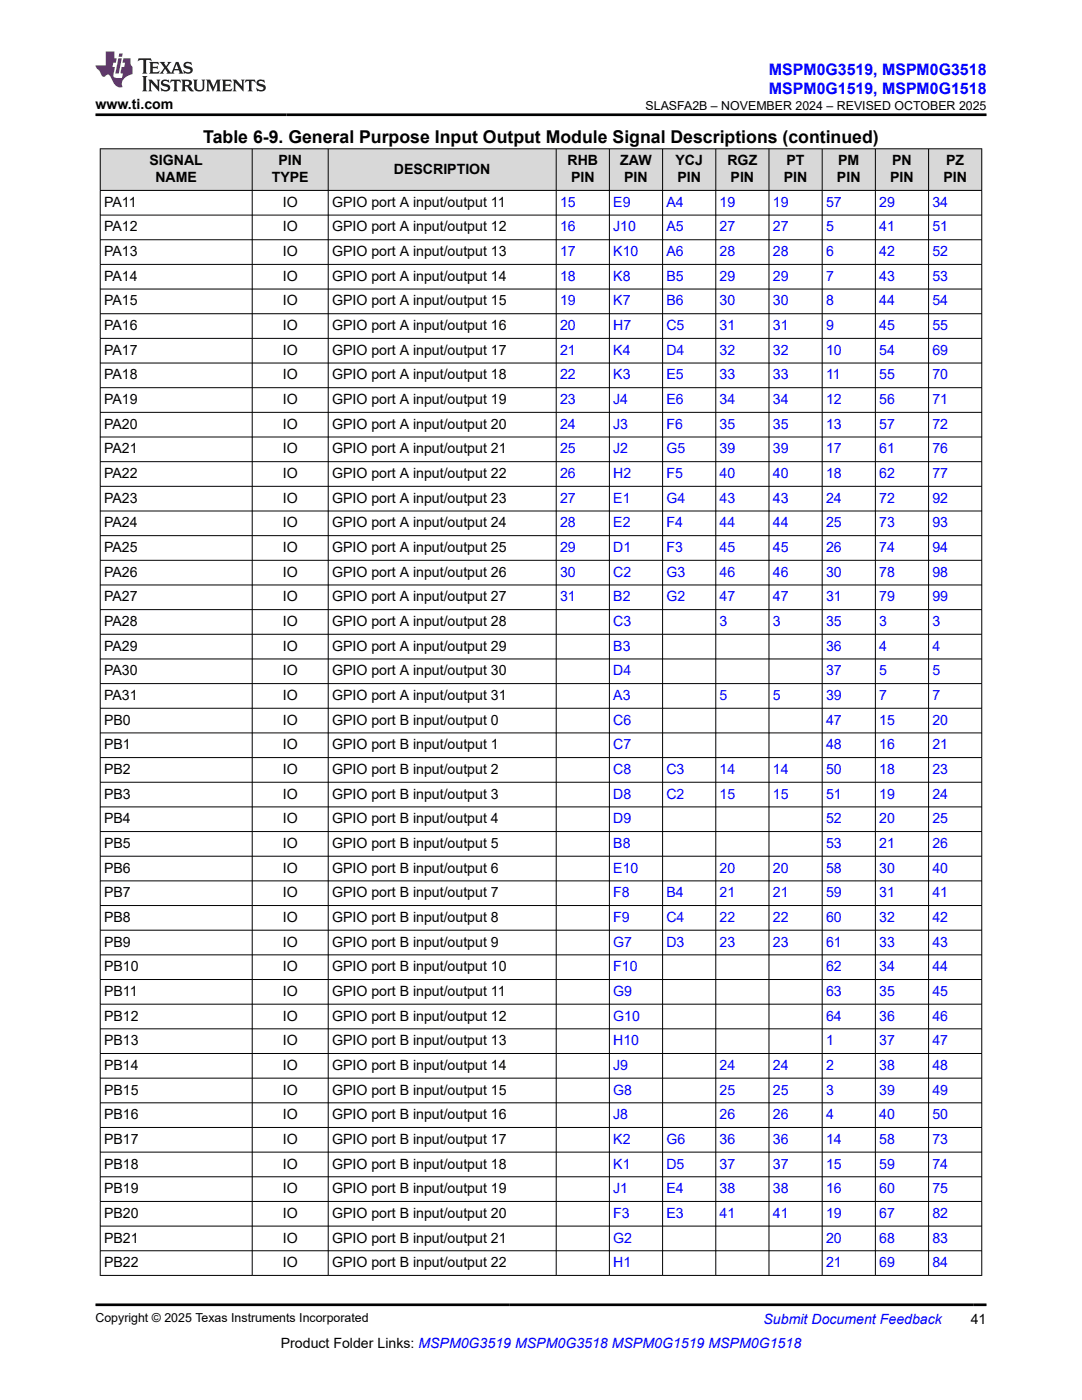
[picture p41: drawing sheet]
<svg xmlns="http://www.w3.org/2000/svg" width="216mm" height="279mm" viewBox="0 0 216 279" stroke-linecap="round" stroke-linejoin="round" font-family="sans-serif">
<defs><g id="words">
<text font-size="3.5" x="40.6" y="28.5">Table 6-9. General Purpose Input Output Module Signal Descriptions (continued)</text>
<g font-size="3.2" fill="#00f">
<text x="153.4" y="14.9">MSPM0G3519, MSPM0G3518</text>
<text x="153.4" y="18.7">MSPM0G1519, MSPM0G1518</text>
</g>
<g font-size="2.8">
<text x="19.1" y="21.8">www.ti.com</text>
<text x="29.8" y="33">SIGNAL</text>
<text x="55.6" y="33">PIN</text>
<text x="78.6" y="34.7">DESCRIPTION</text>
<text x="113.2" y="33">RHB</text>
<text x="123.8" y="33">ZAW</text>
<text x="134.8" y="33">YCJ</text>
<text x="145.2" y="33">RGZ</text>
<text x="156.9" y="33">PT</text>
<text x="167.2" y="33">PM</text>
<text x="178" y="33">PN</text>
<text x="188.8" y="33">PZ</text>
<text x="20.8" y="41.3">PA11</text>
<text x="31" y="36.4">NAME</text>
<text x="54.2" y="36.4">TYPE</text>
<text x="56.4" y="41.3">IO</text>
<text x="66.3" y="41.3">GPIO port A input/output 11</text>
<text x="113.9" y="36.4">PIN</text>
<text x="124.6" y="36.4">PIN</text>
<text x="135.2" y="36.4">PIN</text>
<text x="145.8" y="36.4">PIN</text>
<text x="156.4" y="36.4">PIN</text>
<text x="167" y="36.4">PIN</text>
<text x="177.6" y="36.4">PIN</text>
<text x="188.2" y="36.4">PIN</text>
<text x="20.8" y="46.2">PA12</text>
<text x="56.4" y="46.2">IO</text>
<text x="66.3" y="46.2">GPIO port A input/output 12</text>
<text x="20.8" y="51.1">PA13</text>
<text x="56.4" y="51.1">IO</text>
<text x="66.3" y="51.1">GPIO port A input/output 13</text>
<text x="20.8" y="56">PA14</text>
<text x="56.4" y="56">IO</text>
<text x="66.3" y="56">GPIO port A input/output 14</text>
<text x="20.8" y="61">PA15</text>
<text x="20.8" y="65.9">PA16</text>
<text x="56.4" y="61">IO</text>
<text x="56.4" y="65.9">IO</text>
<text x="66.3" y="61">GPIO port A input/output 15</text>
<text x="66.3" y="65.9">GPIO port A input/output 16</text>
<text x="20.8" y="70.8">PA17</text>
<text x="56.4" y="70.8">IO</text>
<text x="66.3" y="70.8">GPIO port A input/output 17</text>
<text x="20.8" y="75.7">PA18</text>
<text x="56.4" y="75.7">IO</text>
<text x="66.3" y="75.7">GPIO port A input/output 18</text>
<text x="20.8" y="80.6">PA19</text>
<text x="56.4" y="80.6">IO</text>
<text x="66.3" y="80.6">GPIO port A input/output 19</text>
<text x="20.8" y="85.6">PA20</text>
<text x="56.4" y="85.6">IO</text>
<text x="66.3" y="85.6">GPIO port A input/output 20</text>
<text x="20.8" y="90.5">PA21</text>
<text x="20.8" y="95.4">PA22</text>
<text x="56.4" y="90.5">IO</text>
<text x="56.4" y="95.4">IO</text>
<text x="66.3" y="90.5">GPIO port A input/output 21</text>
<text x="66.3" y="95.4">GPIO port A input/output 22</text>
<text x="20.8" y="100.3">PA23</text>
<text x="56.4" y="100.3">IO</text>
<text x="66.3" y="100.3">GPIO port A input/output 23</text>
<text x="20.8" y="105.3">PA24</text>
<text x="56.4" y="105.3">IO</text>
<text x="66.3" y="105.3">GPIO port A input/output 24</text>
<text x="20.8" y="110.2">PA25</text>
<text x="56.4" y="110.2">IO</text>
<text x="66.3" y="110.2">GPIO port A input/output 25</text>
<text x="20.8" y="115.1">PA26</text>
<text x="56.4" y="115.1">IO</text>
<text x="66.3" y="115.1">GPIO port A input/output 26</text>
<text x="20.8" y="120">PA27</text>
<text x="20.8" y="124.9">PA28</text>
<text x="56.4" y="120">IO</text>
<text x="56.4" y="124.9">IO</text>
<text x="66.3" y="120">GPIO port A input/output 27</text>
<text x="66.3" y="124.9">GPIO port A input/output 28</text>
<text x="20.8" y="129.9">PA29</text>
<text x="56.4" y="129.9">IO</text>
<text x="66.3" y="129.9">GPIO port A input/output 29</text>
<text x="20.8" y="134.8">PA30</text>
<text x="56.4" y="134.8">IO</text>
<text x="66.3" y="134.8">GPIO port A input/output 30</text>
<text x="20.8" y="139.7">PA31</text>
<text x="56.4" y="139.7">IO</text>
<text x="66.3" y="139.7">GPIO port A input/output 31</text>
<text x="20.8" y="144.6">PB0</text>
<text x="20.8" y="149.5">PB1</text>
<text x="56.4" y="144.6">IO</text>
<text x="56.4" y="149.5">IO</text>
<text x="66.3" y="144.6">GPIO port B input/output 0</text>
<text x="66.3" y="149.5">GPIO port B input/output 1</text>
<text x="20.8" y="154.5">PB2</text>
<text x="56.4" y="154.5">IO</text>
<text x="66.3" y="154.5">GPIO port B input/output 2</text>
<text x="20.8" y="159.4">PB3</text>
<text x="56.4" y="159.4">IO</text>
<text x="66.3" y="159.4">GPIO port B input/output 3</text>
<text x="20.8" y="164.3">PB4</text>
<text x="56.4" y="164.3">IO</text>
<text x="66.3" y="164.3">GPIO port B input/output 4</text>
<text x="20.8" y="169.2">PB5</text>
<text x="56.4" y="169.2">IO</text>
<text x="66.3" y="169.2">GPIO port B input/output 5</text>
<text x="20.8" y="174.2">PB6</text>
<text x="20.8" y="179.1">PB7</text>
<text x="56.4" y="174.2">IO</text>
<text x="56.4" y="179.1">IO</text>
<text x="66.3" y="174.2">GPIO port B input/output 6</text>
<text x="66.3" y="179.1">GPIO port B input/output 7</text>
<text x="20.8" y="184">PB8</text>
<text x="56.4" y="184">IO</text>
<text x="66.3" y="184">GPIO port B input/output 8</text>
<text x="20.8" y="188.9">PB9</text>
<text x="56.4" y="188.9">IO</text>
<text x="66.3" y="188.9">GPIO port B input/output 9</text>
<text x="20.8" y="193.8">PB10</text>
<text x="56.4" y="193.8">IO</text>
<text x="66.3" y="193.8">GPIO port B input/output 10</text>
<text x="20.8" y="198.8">PB11</text>
<text x="20.8" y="203.7">PB12</text>
<text x="56.4" y="198.8">IO</text>
<text x="56.4" y="203.7">IO</text>
<text x="66.3" y="198.8">GPIO port B input/output 11</text>
<text x="66.3" y="203.7">GPIO port B input/output 12</text>
<text x="20.8" y="208.6">PB13</text>
<text x="56.4" y="208.6">IO</text>
<text x="66.3" y="208.6">GPIO port B input/output 13</text>
<text x="20.8" y="213.5">PB14</text>
<text x="56.4" y="213.5">IO</text>
<text x="66.3" y="213.5">GPIO port B input/output 14</text>
<text x="20.8" y="218.4">PB15</text>
<text x="56.4" y="218.4">IO</text>
<text x="66.3" y="218.4">GPIO port B input/output 15</text>
<text x="20.8" y="223.4">PB16</text>
<text x="56.4" y="223.4">IO</text>
<text x="66.3" y="223.4">GPIO port B input/output 16</text>
<text x="20.8" y="228.3">PB17</text>
<text x="20.8" y="233.2">PB18</text>
<text x="56.4" y="228.3">IO</text>
<text x="56.4" y="233.2">IO</text>
<text x="66.3" y="228.3">GPIO port B input/output 17</text>
<text x="66.3" y="233.2">GPIO port B input/output 18</text>
<text x="20.8" y="238.1">PB19</text>
<text x="56.4" y="238.1">IO</text>
<text x="66.3" y="238.1">GPIO port B input/output 19</text>
<text x="20.8" y="243">PB20</text>
<text x="56.4" y="243">IO</text>
<text x="66.3" y="243">GPIO port B input/output 20</text>
<text x="20.8" y="248">PB21</text>
<text x="56.4" y="248">IO</text>
<text x="66.3" y="248">GPIO port B input/output 21</text>
<text x="20.8" y="252.9">PB22</text>
<text x="56.4" y="252.9">IO</text>
<text x="66.3" y="252.9">GPIO port B input/output 22</text>
<text x="56" y="269">Product Folder Links: MSPM0G3519 MSPM0G3518 MSPM0G1519 MSPM0G1518</text>
<text x="193.7" y="264.2">41</text>
</g>
<g font-size="2.8" fill="#00f">
<text x="111.8" y="41.3">15</text>
<text x="122.4" y="41.3">E9</text>
<text x="133" y="41.3">A4</text>
<text x="143.6" y="41.3">19</text>
<text x="154.2" y="41.3">19</text>
<text x="164.8" y="41.3">57</text>
<text x="175.4" y="41.3">29</text>
<text x="186.1" y="41.3">34</text>
<text x="111.8" y="46.2">16</text>
<text x="122.4" y="46.2">J10</text>
<text x="133" y="46.2">A5</text>
<text x="143.6" y="46.2">27</text>
<text x="154.2" y="46.2">27</text>
<text x="164.8" y="46.2">5</text>
<text x="175.4" y="46.2">41</text>
<text x="186.1" y="46.2">51</text>
<text x="111.8" y="51.1">17</text>
<text x="122.4" y="51.1">K10</text>
<text x="133" y="51.1">A6</text>
<text x="143.6" y="51.1">28</text>
<text x="154.2" y="51.1">28</text>
<text x="164.8" y="51.1">6</text>
<text x="175.4" y="51.1">42</text>
<text x="186.1" y="51.1">52</text>
<text x="111.8" y="56">18</text>
<text x="122.4" y="56">K8</text>
<text x="133" y="56">B5</text>
<text x="143.6" y="56">29</text>
<text x="154.2" y="56">29</text>
<text x="164.8" y="56">7</text>
<text x="175.4" y="56">43</text>
<text x="186.1" y="56">53</text>
<text x="111.8" y="61">19</text>
<text x="111.8" y="65.9">20</text>
<text x="122.4" y="61">K7</text>
<text x="122.4" y="65.9">H7</text>
<text x="133" y="61">B6</text>
<text x="133" y="65.9">C5</text>
<text x="143.6" y="61">30</text>
<text x="143.6" y="65.9">31</text>
<text x="154.2" y="61">30</text>
<text x="154.2" y="65.9">31</text>
<text x="164.8" y="61">8</text>
<text x="164.8" y="65.9">9</text>
<text x="175.4" y="61">44</text>
<text x="175.4" y="65.9">45</text>
<text x="186.1" y="61">54</text>
<text x="186.1" y="65.9">55</text>
<text x="111.8" y="70.8">21</text>
<text x="122.4" y="70.8">K4</text>
<text x="133" y="70.8">D4</text>
<text x="143.6" y="70.8">32</text>
<text x="154.2" y="70.8">32</text>
<text x="164.8" y="70.8">10</text>
<text x="175.4" y="70.8">54</text>
<text x="186.1" y="70.8">69</text>
<text x="111.8" y="75.7">22</text>
<text x="122.4" y="75.7">K3</text>
<text x="133" y="75.7">E5</text>
<text x="143.6" y="75.7">33</text>
<text x="154.2" y="75.7">33</text>
<text x="164.8" y="75.7">11</text>
<text x="175.4" y="75.7">55</text>
<text x="186.1" y="75.7">70</text>
<text x="111.8" y="80.6">23</text>
<text x="122.4" y="80.6">J4</text>
<text x="133" y="80.6">E6</text>
<text x="143.6" y="80.6">34</text>
<text x="154.2" y="80.6">34</text>
<text x="164.8" y="80.6">12</text>
<text x="175.4" y="80.6">56</text>
<text x="186.1" y="80.6">71</text>
<text x="111.8" y="85.6">24</text>
<text x="122.4" y="85.6">J3</text>
<text x="133" y="85.6">F6</text>
<text x="143.6" y="85.6">35</text>
<text x="154.2" y="85.6">35</text>
<text x="164.8" y="85.6">13</text>
<text x="175.4" y="85.6">57</text>
<text x="186.1" y="85.6">72</text>
<text x="111.8" y="90.5">25</text>
<text x="111.8" y="95.4">26</text>
<text x="122.4" y="90.5">J2</text>
<text x="122.4" y="95.4">H2</text>
<text x="133" y="90.5">G5</text>
<text x="133" y="95.4">F5</text>
<text x="143.6" y="90.5">39</text>
<text x="143.6" y="95.4">40</text>
<text x="154.2" y="90.5">39</text>
<text x="154.2" y="95.4">40</text>
<text x="164.8" y="90.5">17</text>
<text x="164.8" y="95.4">18</text>
<text x="175.4" y="90.5">61</text>
<text x="175.4" y="95.4">62</text>
<text x="186.1" y="90.5">76</text>
<text x="186.1" y="95.4">77</text>
<text x="111.8" y="100.3">27</text>
<text x="122.4" y="100.3">E1</text>
<text x="133" y="100.3">G4</text>
<text x="143.6" y="100.3">43</text>
<text x="154.2" y="100.3">43</text>
<text x="164.8" y="100.3">24</text>
<text x="175.4" y="100.3">72</text>
<text x="186.1" y="100.3">92</text>
<text x="111.8" y="105.3">28</text>
<text x="122.4" y="105.3">E2</text>
<text x="133" y="105.3">F4</text>
<text x="143.6" y="105.3">44</text>
<text x="154.2" y="105.3">44</text>
<text x="164.8" y="105.3">25</text>
<text x="175.4" y="105.3">73</text>
<text x="186.1" y="105.3">93</text>
<text x="111.8" y="110.2">29</text>
<text x="122.4" y="110.2">D1</text>
<text x="133" y="110.2">F3</text>
<text x="143.6" y="110.2">45</text>
<text x="154.2" y="110.2">45</text>
<text x="164.8" y="110.2">26</text>
<text x="175.4" y="110.2">74</text>
<text x="186.1" y="110.2">94</text>
<text x="111.8" y="115.1">30</text>
<text x="122.4" y="115.1">C2</text>
<text x="133" y="115.1">G3</text>
<text x="143.6" y="115.1">46</text>
<text x="154.2" y="115.1">46</text>
<text x="164.8" y="115.1">30</text>
<text x="175.4" y="115.1">78</text>
<text x="186.1" y="115.1">98</text>
<text x="111.8" y="120">31</text>
<text x="122.4" y="120">B2</text>
<text x="122.4" y="124.9">C3</text>
<text x="133" y="120">G2</text>
<text x="143.6" y="120">47</text>
<text x="143.6" y="124.9">3</text>
<text x="154.2" y="120">47</text>
<text x="154.2" y="124.9">3</text>
<text x="164.8" y="120">31</text>
<text x="164.8" y="124.9">35</text>
<text x="175.4" y="120">79</text>
<text x="175.4" y="124.9">3</text>
<text x="186.1" y="120">99</text>
<text x="186.1" y="124.9">3</text>
<text x="122.4" y="129.9">B3</text>
<text x="164.8" y="129.9">36</text>
<text x="175.4" y="129.9">4</text>
<text x="186.1" y="129.9">4</text>
<text x="122.4" y="134.8">D4</text>
<text x="164.8" y="134.8">37</text>
<text x="175.4" y="134.8">5</text>
<text x="186.1" y="134.8">5</text>
<text x="122.4" y="139.7">A3</text>
<text x="143.6" y="139.7">5</text>
<text x="154.2" y="139.7">5</text>
<text x="164.8" y="139.7">39</text>
<text x="175.4" y="139.7">7</text>
<text x="186.1" y="139.7">7</text>
<text x="122.4" y="144.6">C6</text>
<text x="122.4" y="149.5">C7</text>
<text x="164.8" y="144.6">47</text>
<text x="164.8" y="149.5">48</text>
<text x="175.4" y="144.6">15</text>
<text x="175.4" y="149.5">16</text>
<text x="186.1" y="144.6">20</text>
<text x="186.1" y="149.5">21</text>
<text x="122.4" y="154.5">C8</text>
<text x="133" y="154.5">C3</text>
<text x="143.6" y="154.5">14</text>
<text x="154.2" y="154.5">14</text>
<text x="164.8" y="154.5">50</text>
<text x="175.4" y="154.5">18</text>
<text x="186.1" y="154.5">23</text>
<text x="122.4" y="159.4">D8</text>
<text x="133" y="159.4">C2</text>
<text x="143.6" y="159.4">15</text>
<text x="154.2" y="159.4">15</text>
<text x="164.8" y="159.4">51</text>
<text x="175.4" y="159.4">19</text>
<text x="186.1" y="159.4">24</text>
<text x="122.4" y="164.3">D9</text>
<text x="164.8" y="164.3">52</text>
<text x="175.4" y="164.3">20</text>
<text x="186.1" y="164.3">25</text>
<text x="122.4" y="169.2">B8</text>
<text x="164.8" y="169.2">53</text>
<text x="175.4" y="169.2">21</text>
<text x="186.1" y="169.2">26</text>
<text x="122.4" y="174.2">E10</text>
<text x="122.4" y="179.1">F8</text>
<text x="133" y="179.1">B4</text>
<text x="143.6" y="174.2">20</text>
<text x="143.6" y="179.1">21</text>
<text x="154.2" y="174.2">20</text>
<text x="154.2" y="179.1">21</text>
<text x="164.8" y="174.2">58</text>
<text x="164.8" y="179.1">59</text>
<text x="175.4" y="174.2">30</text>
<text x="175.4" y="179.1">31</text>
<text x="186.1" y="174.2">40</text>
<text x="186.1" y="179.1">41</text>
<text x="122.4" y="184">F9</text>
<text x="133" y="184">C4</text>
<text x="143.6" y="184">22</text>
<text x="154.2" y="184">22</text>
<text x="164.8" y="184">60</text>
<text x="175.4" y="184">32</text>
<text x="186.1" y="184">42</text>
<text x="122.4" y="188.9">G7</text>
<text x="133" y="188.9">D3</text>
<text x="143.6" y="188.9">23</text>
<text x="154.2" y="188.9">23</text>
<text x="164.8" y="188.9">61</text>
<text x="175.4" y="188.9">33</text>
<text x="186.1" y="188.9">43</text>
<text x="122.4" y="193.8">F10</text>
<text x="164.8" y="193.8">62</text>
<text x="175.4" y="193.8">34</text>
<text x="186.1" y="193.8">44</text>
<text x="122.4" y="198.8">G9</text>
<text x="122.4" y="203.7">G10</text>
<text x="164.8" y="198.8">63</text>
<text x="164.8" y="203.7">64</text>
<text x="175.4" y="198.8">35</text>
<text x="175.4" y="203.7">36</text>
<text x="186.1" y="198.8">45</text>
<text x="186.1" y="203.7">46</text>
<text x="122.4" y="208.6">H10</text>
<text x="164.8" y="208.6">1</text>
<text x="175.4" y="208.6">37</text>
<text x="186.1" y="208.6">47</text>
<text x="122.4" y="213.5">J9</text>
<text x="143.6" y="213.5">24</text>
<text x="154.2" y="213.5">24</text>
<text x="164.8" y="213.5">2</text>
<text x="175.4" y="213.5">38</text>
<text x="186.1" y="213.5">48</text>
<text x="122.4" y="218.4">G8</text>
<text x="143.6" y="218.4">25</text>
<text x="154.2" y="218.4">25</text>
<text x="164.8" y="218.4">3</text>
<text x="175.4" y="218.4">39</text>
<text x="186.1" y="218.4">49</text>
<text x="122.4" y="223.4">J8</text>
<text x="143.6" y="223.4">26</text>
<text x="154.2" y="223.4">26</text>
<text x="164.8" y="223.4">4</text>
<text x="175.4" y="223.4">40</text>
<text x="186.1" y="223.4">50</text>
<text x="122.4" y="228.3">K2</text>
<text x="122.4" y="233.2">K1</text>
<text x="133" y="228.3">G6</text>
<text x="133" y="233.2">D5</text>
<text x="143.6" y="228.3">36</text>
<text x="143.6" y="233.2">37</text>
<text x="154.2" y="228.3">36</text>
<text x="154.2" y="233.2">37</text>
<text x="164.8" y="228.3">14</text>
<text x="164.8" y="233.2">15</text>
<text x="175.4" y="228.3">58</text>
<text x="175.4" y="233.2">59</text>
<text x="186.1" y="228.3">73</text>
<text x="186.1" y="233.2">74</text>
<text x="122.4" y="238.1">J1</text>
<text x="133" y="238.1">E4</text>
<text x="143.6" y="238.1">38</text>
<text x="154.2" y="238.1">38</text>
<text x="164.8" y="238.1">16</text>
<text x="175.4" y="238.1">60</text>
<text x="186.1" y="238.1">75</text>
<text x="122.4" y="243">F3</text>
<text x="133" y="243">E3</text>
<text x="143.6" y="243">41</text>
<text x="154.2" y="243">41</text>
<text x="164.8" y="243">19</text>
<text x="175.4" y="243">67</text>
<text x="186.1" y="243">82</text>
<text x="122.4" y="248">G2</text>
<text x="164.8" y="248">20</text>
<text x="175.4" y="248">68</text>
<text x="186.1" y="248">83</text>
<text x="122.4" y="252.9">H1</text>
<text x="164.8" y="252.9">21</text>
<text x="175.4" y="252.9">69</text>
<text x="186.1" y="252.9">84</text>
<text x="152.4" y="264.2">Submit Document Feedback</text>
</g>
<g font-size="2.5">
<text x="128.8" y="21.9">SLASFA2B – NOVEMBER 2024 – REVISED OCTOBER 2025</text>
<text x="19.1" y="263.9">Copyright © 2025 Texas Instruments Incorporated</text>
</g>
</g></defs>
<g fill="#d8d8d8">
<path d="M20 29.7h175.9v8.3h-175.9z" fill-rule="evenodd"/>
<path d="M20.1 29.8h30.2v8.1h-30.2z" fill-rule="evenodd"/>
<path d="M50.4 29.8h15v8.1h-15z" fill-rule="evenodd"/>
<path d="M65.6 29.8h45.3v8.1h-45.3z" fill-rule="evenodd"/>
<path d="M111 29.8h10.5v8.1h-10.5z" fill-rule="evenodd"/>
<path d="M121.7 29.8h10.5v8.1h-10.5z" fill-rule="evenodd"/>
<path d="M132.3 29.8h10.5v8.1h-10.5z" fill-rule="evenodd"/>
<path d="M142.9 29.8h10.5v8.1h-10.5z" fill-rule="evenodd"/>
<path d="M153.5 29.8h10.5v8.1h-10.5z" fill-rule="evenodd"/>
<path d="M164.1 29.8h10.5v8.1h-10.5z" fill-rule="evenodd"/>
<path d="M174.7 29.8h10.5v8.1h-10.5z" fill-rule="evenodd"/>
<path d="M185.3 29.8h10.5v8.1h-10.5z" fill-rule="evenodd"/>
</g>
<g fill="none" stroke="#000" stroke-width=".2">
<path d="M19.9 29.7h176.1M19.9 38h176.1M20 29.6v225M50.3 29.6v225M65.5 29.6v225M111 29.6v225M121.6 29.6v225M132.2 29.6v225M142.8 29.6v225M153.4 29.6v225M164.1 29.6v225M174.7 29.6v225"/>
<path d="M185.3 29.6v225M195.9 29.6v225M19.9 42.9h176.1M19.9 47.8h176.1M19.9 52.8h176.1M19.9 57.7h176.1M19.9 62.6h176.1M19.9 67.5h176.1M19.9 72.5h176.1M19.9 77.4h176.1M19.9 82.3h176.1M19.9 87.2h176.1"/>
<path d="M19.9 92.1h176.1M19.9 97.1h176.1M19.9 102h176.1M19.9 106.9h176.1M19.9 111.8h176.1M19.9 116.7h176.1M19.9 121.7h176.1M19.9 126.6h176.1M19.9 131.5h176.1M19.9 136.4h176.1M19.9 141.3h176.1M19.9 146.3h176.1"/>
<path d="M19.9 151.2h176.1M19.9 156.1h176.1M19.9 161h176.1M19.9 166h176.1M19.9 170.9h176.1M19.9 175.8h176.1M19.9 180.7h176.1M19.9 185.6h176.1M19.9 190.6h176.1M19.9 195.5h176.1M19.9 200.4h176.1M19.9 205.3h176.1"/>
<path d="M19.9 210.2h176.1M19.9 215.2h176.1M19.9 220.1h176.1M19.9 225h176.1M19.9 229.9h176.1M19.9 234.9h176.1M19.9 239.8h176.1M19.9 244.7h176.1M19.9 249.6h176.1M19.9 254.5h176.1"/>
</g>
<path d="M27.7 11.6l-.2 .6 .5-.2h.6v.1v2.2l-.2 .4h1l-.2-.4v-2.2v-.1h.5l.5 .2-.1-.6zM29.8 12.4l.2 .3v1.6l-.2 .4h1.9l.1-.6a1.08 1.08 0 0 1-1.3 .2v-.7h.6l.4 .2v-.7l-.4 .2h-.6v-.5l.2-.2a1 1 0 0 1 1 .3l-.1-.5zM31.8 12.4l1 1.1-1 1.2h.9l-.2-.2 .4-.8 .5 .8-.2 .2h1.6l-.2-.2 .1-.5h1l.1 .5-.1 .2h.9l-.2-.4-.8-1.9h-.5l-1 2.1-.8-1.1 .9-1h-.8l.2 .2-.5 .6-.3-.6 .1-.2zM35.2 12.8l.4 1h-.8zM36.8 12.5a.65 .65 0 0 0-.2 .7 .65 .65 0 0 0 .6 .5l.7 .1 .1 .3a.79 .79 0 0 1-.7 .4 .79 .79 0 0 1-.7-.5l.1 .7 .2-.1a.93 .93 0 0 0 1.1 0 .93 .93 0 0 0 .4-.9 1.46 1.46 0 0 0-1.2-.6l-.1-.3a1.09 1.09 0 0 1 1.2 .2l-.2-.6-.1 .1-.6-.2zM28.4 15.2l.2 .4v2.2l-.2 .4h1l-.2-.4v-2.2l.2-.4zM29.6 15.9l.2 .4v1.5l-.2 .4h.8l-.3-.4v-1.3l1.7 1.8v-2l.2-.4h-.8l.2 .2 .1 1.1-1.2-1.3zM32.3 16a.65 .65 0 0 0-.2 .8 .65 .65 0 0 0 .7 .4l.6 .2 .1 .2a.79 .79 0 0 1-.7 .4 .79 .79 0 0 1-.7-.5l.1 .7 .2-.1a.93 .93 0 0 0 1.1 .1 .93 .93 0 0 0 .4-1 1.46 1.46 0 0 0-1.2-.5l-.1-.4a1.09 1.09 0 0 1 1.2 .2l-.2-.6-.1 .1-.6-.1zM34.1 15.9l-.1 .6a.63 .63 0 0 1 .7-.3l.1 1.6-.3 .4h1l-.2-.4v-1.6a.66 .66 0 0 1 .8 .3l-.1-.6zM36.2 15.9l.2 .4v1.5l-.2 .4h.9l-.2-.2v-.7h.5l.1 .2a.79 .79 0 0 0 1.2 .6l-1-.9a.61 .61 0 0 0 .6-.6 .61 .61 0 0 0-.5-.7zM36.9 16.2h.2a.47 .47 0 0 1 .5 .1 .47 .47 0 0 1 .1 .5l-.2 .1-.6 .1zM38.5 15.9l.2 .2a2.27 2.27 0 0 0 .4 2 1.04 1.04 0 0 0 1.7-.7v-1.3l.2-.2h-.8l.2 .4v1.1a.6 .6 0 0 1-.6 .6 .6 .6 0 0 1-.6-.6v-1.1l.3-.4zM41.1 15.9l.2 .4v1.5l-.2 .4h.7l-.2-.4v-1.4l.9 1.9 .8-1.9v1.4l-.2 .4h1l-.3-.4v-1.5l.3-.4h-.8l-.7 1.5-.7-1.5zM44.3 15.9l.2 .4v1.5l-.2 .4h1.9l.1-.6a1.09 1.09 0 0 1-1.3 .2v-.7h.6l.4 .2v-.6l-.4 .2h-.6v-.6l.2-.1a1.01 1.01 0 0 1 1 .3l-.1-.6zM46.4 15.9l.3 .4v1.5l-.3 .4h.8l-.2-.4v-1.3l1.6 1.8v-2l.2-.4h-.7l.2 .2v1.1l-1.2-1.3zM49 15.9l-.1 .6a.63 .63 0 0 1 .8-.3v1.6l-.3 .4h1l-.2-.4v-1.6a.66 .66 0 0 1 .8 .3l-.1-.6zM51.4 16a.65 .65 0 0 0-.2 .8 .65 .65 0 0 0 .6 .4l.6 .2 .2 .2a.79 .79 0 0 1-.8 .4 .79 .79 0 0 1-.6-.5l.1 .7 .2-.1a.93 .93 0 0 0 1 .1 .93 .93 0 0 0 .5-1 1.46 1.46 0 0 0-1.3-.5l-.1-.4a1.09 1.09 0 0 1 1.3 .2l-.2-.6-.2 .1-.5-.1z" fill="#231f20"/>
<path d="M21.1 10.3v2.7h-2v.4l.9 1a.95 .95 0 0 0 .9 .9 .59 .59 0 0 1 .6-.4 .59 .59 0 0 1 .5 .3l.4 .8a1.59 1.59 0 0 0 2.1 1.4 1.61 1.61 0 0 1 1-2.3l1-.3-.1-1.5a1.59 1.59 0 0 1-.4-1.7h-1.4l-.2 .9h.5l-.1 .9h-.5l-.2 .9v.3l.4 .1-.2 .9h-.6a.73 .73 0 0 1-1.1-.7l.3-1.5h-.5l.2-.9h.5l.2-.9h-.5v-1.3zM23.6 11.6l-.6 3.1h.7l.6-3.1zM23.8 10.7l-.1 .6h.7l.1-.6z" fill="#ed1c24"/>
<path d="M19.1 22.9h177.8M19.1 260.4h177.8" fill="none" stroke="#000" stroke-width=".53"/>
<use href="#words"/>
</svg>
